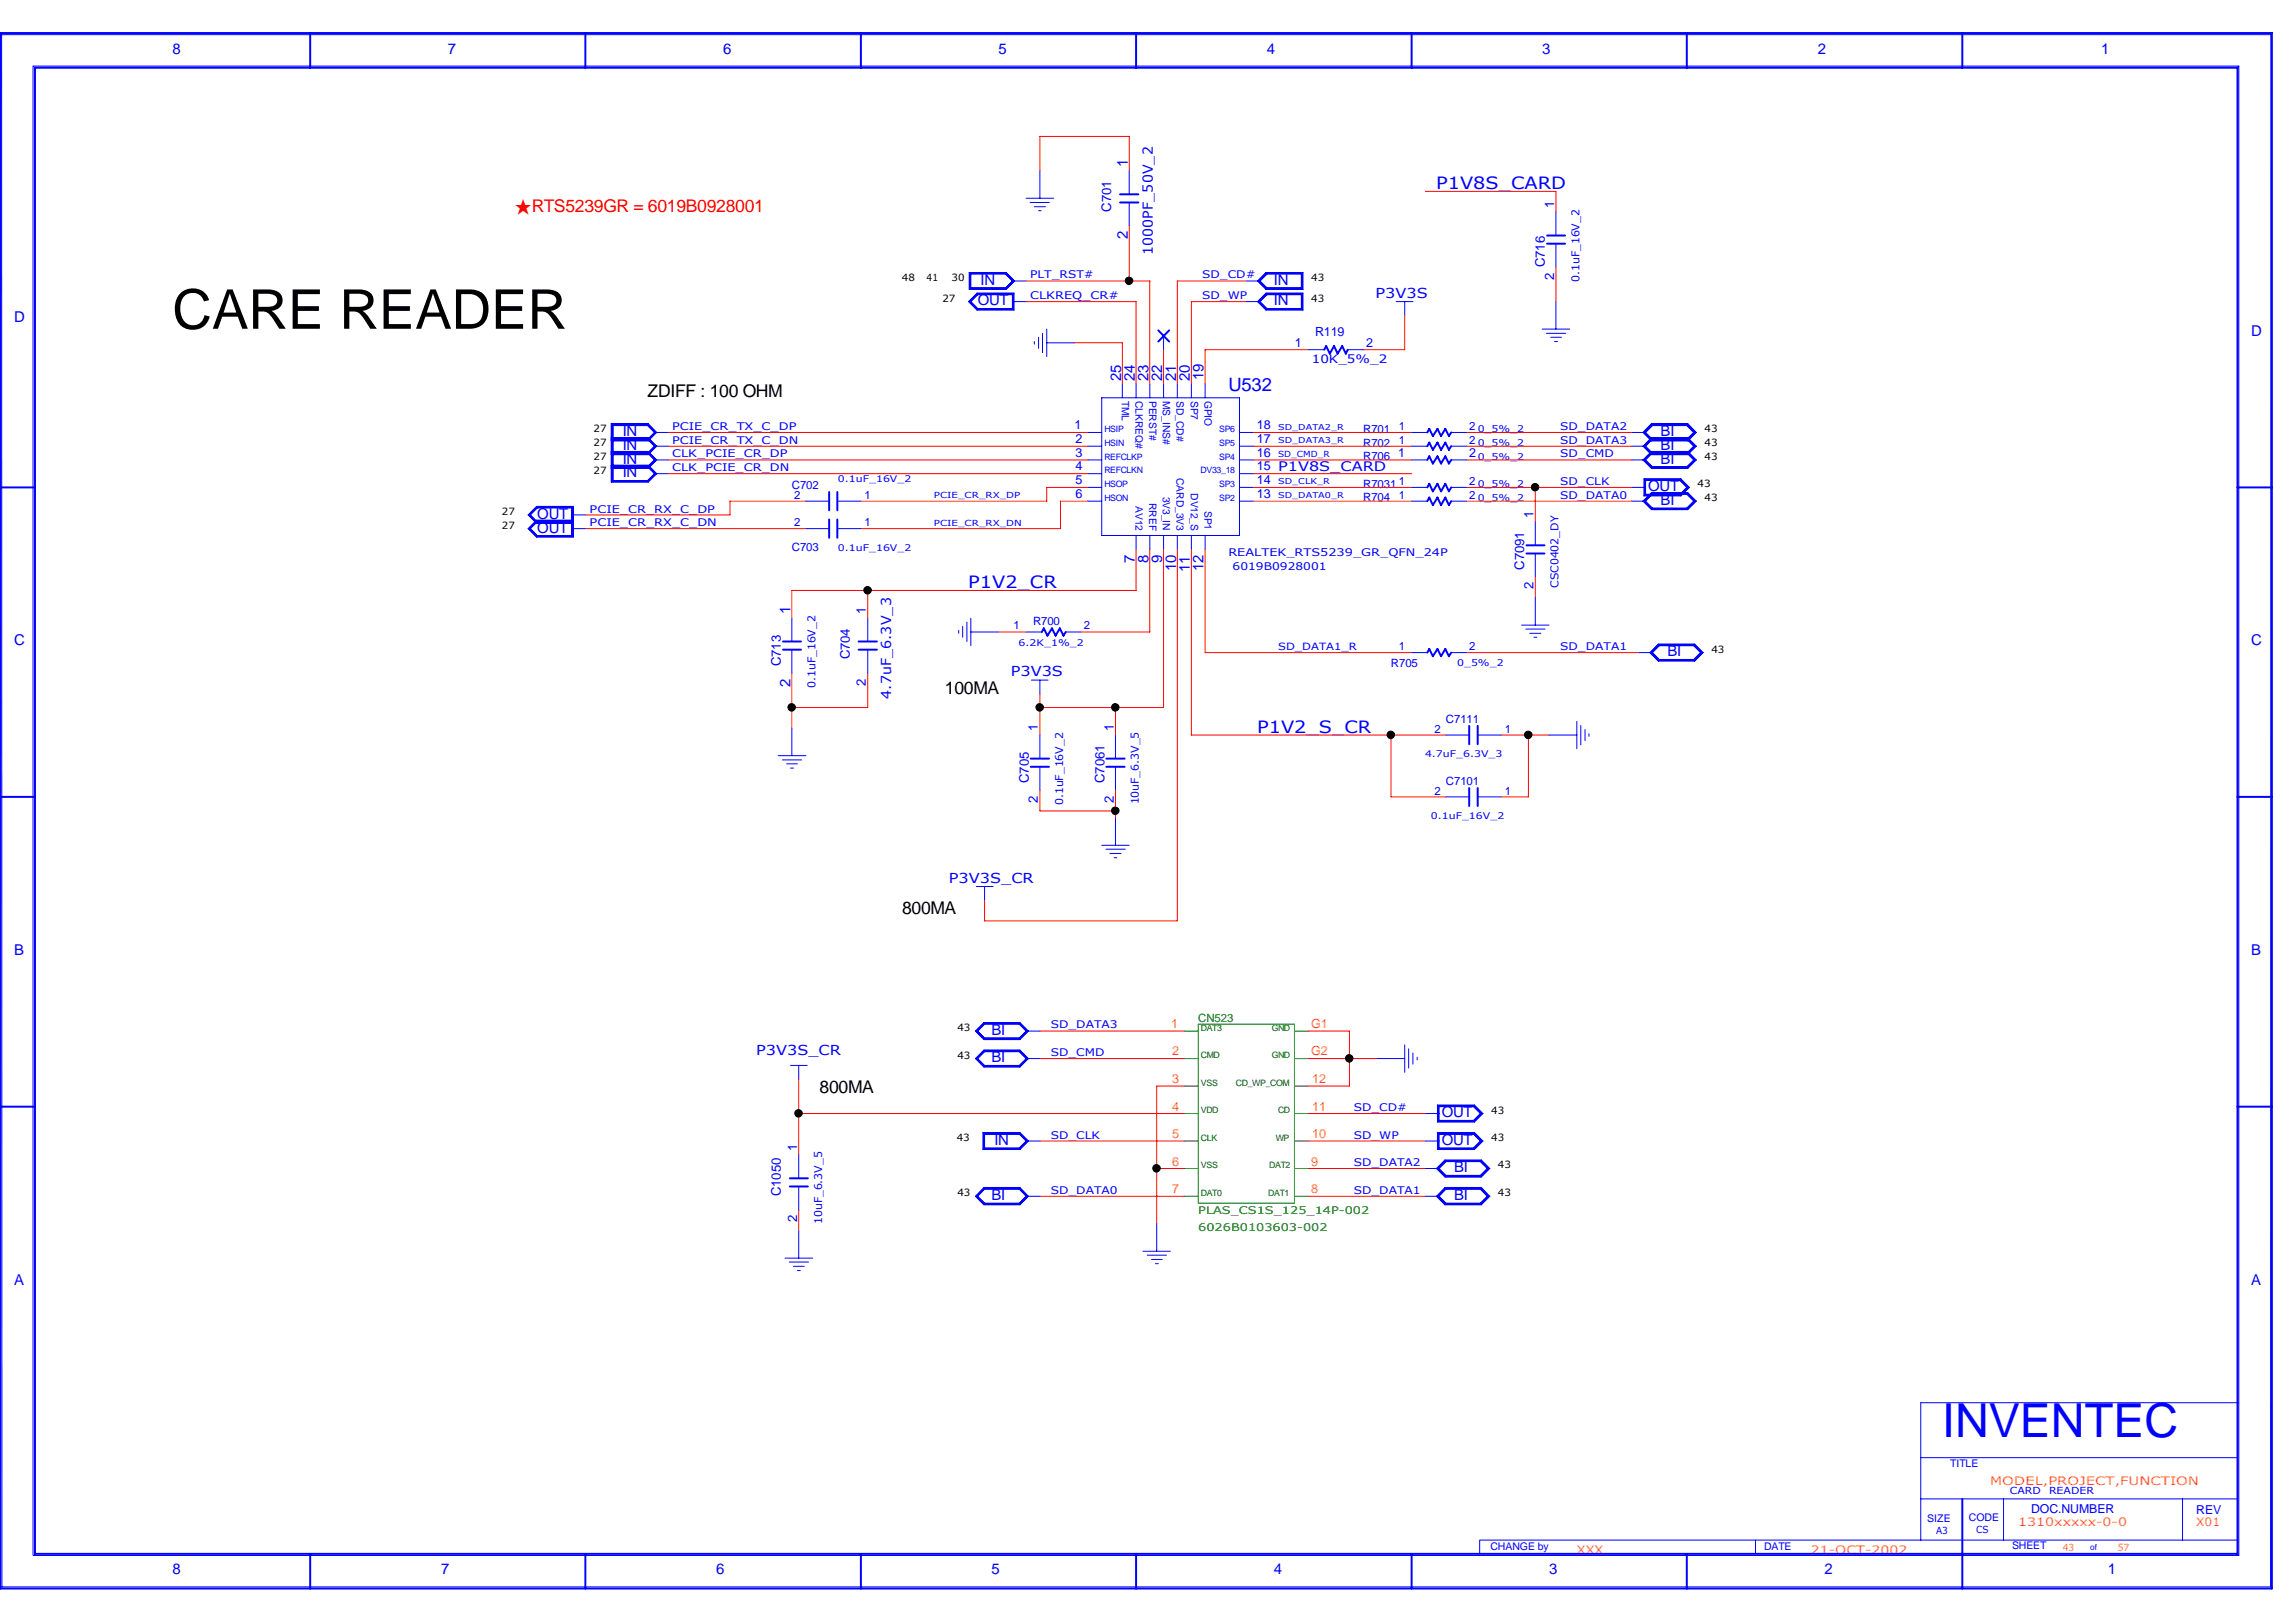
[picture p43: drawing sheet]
<svg xmlns="http://www.w3.org/2000/svg" width="297mm" height="210mm" viewBox="0 0 297 210" stroke-linecap="round" stroke-linejoin="round" font-family="sans-serif">
<defs><g id="words">
<text font-size="7.1" x="22.3" y="42.5">CARE READER</text>
<text font-size="6.1" fill="#00f" x="251.2" y="186">INVENTEC</text>
<text font-size="2.4" fill="#00f" x="158.9" y="50.6">U532</text>
<g font-size="2.3">
<text x="83.8" y="51.4">ZDIFF : 100 OHM</text>
<text x="122.3" y="89.7">100MA</text>
<text x="116.7" y="118.2">800MA</text>
<text x="106" y="141.4">800MA</text>
</g>
<text font-size="2.2" fill="#f00" x="66.6" y="27.4">★RTS5239GR = 6019B0928001</text>
<g font-size="2.2" fill="#00f">
<text x="185.8" y="24.5">P1V8S_CARD</text>
<text x="125.3" y="76.1">P1V2_CR</text>
<text x="162.6" y="94.8">P1V2_S_CR</text>
</g>
<g font-size="1.9" fill="#00f">
<text x="22.3" y="6.9">8</text>
<text x="58" y="6.9">7</text>
<text x="93.6" y="6.9">6</text>
<text x="129.2" y="6.9">5</text>
<text x="163.9" y="6.9">4</text>
<text x="199.5" y="6.9">3</text>
<text x="235.2" y="6.9">2</text>
<text x="271.8" y="6.9">1</text>
<text x="145.9" y="21.6" transform="rotate(-90 145.9 21.6)">1</text>
<text x="145.9" y="31" transform="rotate(-90 145.9 31)">2</text>
<text x="1.8" y="41.7">D</text>
<text x="126.5" y="39.5">OUT</text>
<text x="126.9" y="36.8">IN</text>
<text x="164.8" y="39.5">IN</text>
<text x="164.8" y="36.8">IN</text>
<text x="291.2" y="43.4">D</text>
<text x="145" y="49.4" transform="rotate(-90 145 49.4)">25</text>
<text x="146.8" y="49.4" transform="rotate(-90 146.8 49.4)">24</text>
<text x="148.6" y="49.4" transform="rotate(-90 148.6 49.4)">23</text>
<text x="150.4" y="49.4" transform="rotate(-90 150.4 49.4)">22</text>
<text x="152.1" y="49.4" transform="rotate(-90 152.1 49.4)">21</text>
<text x="153.9" y="49.4" transform="rotate(-90 153.9 49.4)">20</text>
<text x="155.7" y="49.2" transform="rotate(-90 155.7 49.2)">19</text>
<text x="80.6" y="60">IN</text>
<text x="80.6" y="56.4">IN</text>
<text x="80.6" y="58.2">IN</text>
<text x="214.8" y="56.4">BI</text>
<text x="214.8" y="58.2">BI</text>
<text x="214.8" y="60">BI</text>
<text x="80.6" y="61.8">IN</text>
<text x="213.2" y="63.5">OUT</text>
<text x="214.8" y="65.4">BI</text>
<text x="69.5" y="68.9">OUT</text>
<text x="69.5" y="67.1">OUT</text>
<text x="146.8" y="72.9" transform="rotate(-90 146.8 72.9)">7</text>
<text x="148.6" y="72.9" transform="rotate(-90 148.6 72.9)">8</text>
<text x="150.4" y="72.9" transform="rotate(-90 150.4 72.9)">9</text>
<text x="152.1" y="73.9" transform="rotate(-90 152.1 73.9)">10</text>
<text x="153.9" y="74" transform="rotate(-90 153.9 74)">11</text>
<text x="155.7" y="73.9" transform="rotate(-90 155.7 73.9)">12</text>
<text x="1.8" y="83.5">C</text>
<text x="102.3" y="79.5" transform="rotate(-90 102.3 79.5)">1</text>
<text x="291.2" y="83.5">C</text>
<text x="102.3" y="88.9" transform="rotate(-90 102.3 88.9)">2</text>
<text x="215.7" y="84.9">BI</text>
<text x="1.8" y="123.6">B</text>
<text x="291.2" y="123.6">B</text>
<text x="128.3" y="137.5">BI</text>
<text x="128.3" y="133.9">BI</text>
<text x="128.6" y="148.2">IN</text>
<text x="186.5" y="144.6">OUT</text>
<text x="186.5" y="148.2">OUT</text>
<text x="128.3" y="155.3">BI</text>
<text x="188.1" y="151.7">BI</text>
<text x="188.1" y="155.3">BI</text>
<text x="1.8" y="166.3">A</text>
<text x="291.2" y="166.3">A</text>
<text x="22.3" y="203.7">8</text>
<text x="57.1" y="203.7">7</text>
<text x="92.7" y="203.7">6</text>
<text x="128.3" y="203.7">5</text>
<text x="164.8" y="203.7">4</text>
<text x="200.4" y="203.7">3</text>
<text x="236" y="203.7">2</text>
<text x="272.7" y="203.7">1</text>
</g>
<g font-size="1.8" fill="#00f">
<text x="149.1" y="33" transform="rotate(-90 149.1 33)">1000PF_50V_2</text>
<text x="178" y="38.6">P3V3S</text>
<text x="130.8" y="87.5">P3V3S</text>
<text x="115.3" y="90.4" transform="rotate(-90 115.3 90.4)">4.7uF_6.3V_3</text>
<text x="122.8" y="114.3">P3V3S_CR</text>
<text x="97.8" y="136.5">P3V3S_CR</text>
</g>
<g font-size="1.7" fill="#00f">
<text x="143.8" y="27.4" transform="rotate(-90 143.8 27.4)">C701</text>
<text x="201.1" y="27" transform="rotate(-90 201.1 27)">1</text>
<text x="199.9" y="34.6" transform="rotate(-90 199.9 34.6)">C716</text>
<text x="201.1" y="36.2" transform="rotate(-90 201.1 36.2)">2</text>
<text x="198.4" y="67.1" transform="rotate(-90 198.4 67.1)">1</text>
<text x="197.2" y="73.7" transform="rotate(-90 197.2 73.7)">C7091</text>
<text x="198.4" y="76.3" transform="rotate(-90 198.4 76.3)">2</text>
<text x="112" y="79.5" transform="rotate(-90 112 79.5)">1</text>
<text x="101" y="86.2" transform="rotate(-90 101 86.2)">C713</text>
<text x="109.9" y="85.3" transform="rotate(-90 109.9 85.3)">C704</text>
<text x="112" y="88.7" transform="rotate(-90 112 88.7)">2</text>
<text x="134.3" y="94.7" transform="rotate(-90 134.3 94.7)">1</text>
<text x="144.1" y="94.7" transform="rotate(-90 144.1 94.7)">1</text>
<text x="133.1" y="101.3" transform="rotate(-90 133.1 101.3)">C705</text>
<text x="142.9" y="101.3" transform="rotate(-90 142.9 101.3)">C7061</text>
<text x="134.3" y="103.9" transform="rotate(-90 134.3 103.9)">2</text>
<text x="144.1" y="103.9" transform="rotate(-90 144.1 103.9)">2</text>
<text x="103.1" y="149" transform="rotate(-90 103.1 149)">1</text>
<text x="101" y="154.8" transform="rotate(-90 101 154.8)">C1050</text>
<text x="103.1" y="158.2" transform="rotate(-90 103.1 158.2)">2</text>
</g>
<g font-size="1.6" fill="#00f">
<text x="167.5" y="44.9">1</text>
<text x="170.1" y="43.4">R119</text>
<text x="176.7" y="44.9">2</text>
<text x="139" y="55.5">1</text>
<text x="139.1" y="59.1">3</text>
<text x="139.1" y="57.3">2</text>
<text x="162.6" y="55.5">18</text>
<text x="162.6" y="57.3">17</text>
<text x="162.6" y="59.1">16</text>
<text x="180.9" y="59.1">1</text>
<text x="190.1" y="59.1">2</text>
<text x="139.1" y="60.9">4</text>
<text x="139.1" y="62.7">5</text>
<text x="139.1" y="64.4">6</text>
<text x="162.6" y="62.7">14</text>
<text x="162.6" y="64.4">13</text>
<text x="162.6" y="60.9">15 P1V8S_CARD</text>
<text x="262.8" y="195.8">DOC.NUMBER</text>
<text x="284.1" y="195.9">REV</text>
</g>
<g font-size="1.6" fill="#ff8c00">
<text x="151.5" y="133">1</text>
<text x="151.6" y="136.6">2</text>
<text x="169.6" y="136.6">G2</text>
<text x="169.6" y="133">G1</text>
<text x="151.6" y="143.7">4</text>
<text x="151.6" y="140.2">3</text>
<text x="169.8" y="140.2">12</text>
<text x="169.8" y="143.7">11</text>
<text x="151.6" y="147.3">5</text>
<text x="169.8" y="147.3">10</text>
<text x="151.6" y="154.4">7</text>
<text x="151.6" y="150.8">6</text>
<text x="169.6" y="150.8">9</text>
<text x="169.6" y="154.4">8</text>
</g>
<g font-size="1.5" fill="#00f">
<text x="169.7" y="47">10K_5%_2</text>
<text x="176.4" y="59.6">R706</text>
<text x="176.4" y="56">R701</text>
<text x="176.4" y="57.8">R702</text>
<text x="181" y="55.6">1</text>
<text x="181" y="57.4">1</text>
<text x="190.1" y="55.6">2</text>
<text x="190.1" y="57.4">2</text>
<text x="102.4" y="63.3">C702</text>
<text x="102.7" y="64.5">2</text>
<text x="111.8" y="64.5">1</text>
<text x="176.4" y="63.1">R7031</text>
<text x="176.4" y="64.9">R704</text>
<text x="181" y="62.7">1</text>
<text x="181" y="64.5">1</text>
<text x="190.1" y="62.7">2</text>
<text x="190.1" y="64.5">2</text>
<text x="102.4" y="71.3">C703</text>
<text x="102.7" y="68.1">2</text>
<text x="111.8" y="68.1">1</text>
<text x="131.1" y="81.4">1</text>
<text x="133.6" y="80.9">R700</text>
<text x="140.2" y="81.4">2</text>
<text x="180" y="86.3">R705</text>
<text x="181" y="84.1">1</text>
<text x="190.1" y="84.1">2</text>
<text x="185.6" y="94.8">2</text>
<text x="187.1" y="93.6">C7111</text>
<text x="194.7" y="94.8">1</text>
<text x="187.1" y="101.6">C7101</text>
<text x="185.6" y="102.8">2</text>
<text x="194.7" y="102.8">1</text>
</g>
<text font-size="1.5" fill="#008000" x="155" y="132.2">CN523</text>
<g font-size="1.5" fill="#ff8c00">
<text x="257.4" y="192.2">MODEL,PROJECT,FUNCTION</text>
<text x="261.1" y="197.5">1310xxxxx-0-0</text>
<text x="284.1" y="197.5">X01</text>
<text x="204" y="201.1">XXX</text>
<text x="234.3" y="201.1">21-OCT-2002</text>
</g>
<g font-size="1.4" fill="#00f">
<text x="133.3" y="36">PLT_RST#</text>
<text x="133.3" y="38.7">CLKREQ_CR#</text>
<text x="155.5" y="36">SD_CD#</text>
<text x="155.5" y="38.7">SD_WP</text>
<text x="204.3" y="36.5" transform="rotate(-90 204.3 36.5)">0.1uF_16V_2</text>
<text x="86.9" y="55.6">PCIE_CR_TX_C_DP</text>
<text x="86.9" y="57.4">PCIE_CR_TX_C_DN</text>
<text x="86.9" y="59.2">CLK_PCIE_CR_DP</text>
<text x="201.8" y="55.6">SD_DATA2</text>
<text x="201.8" y="57.4">SD_DATA3</text>
<text x="201.8" y="59.2">SD_CMD</text>
<text x="86.9" y="61">CLK_PCIE_CR_DN</text>
<text x="201.8" y="64.5">SD_DATA0</text>
<text x="201.8" y="62.7">SD_CLK</text>
<text x="76.3" y="66.3">PCIE_CR_RX_C_DP</text>
<text x="76.3" y="68.1">PCIE_CR_RX_C_DN</text>
<text x="158.9" y="72">REALTEK_RTS5239_GR_QFN_24P</text>
<text x="159.5" y="73.8">6019B0928001</text>
<text x="201.6" y="76.1" transform="rotate(-90 201.6 76.1)">CSC0402_DY</text>
<text x="105.5" y="89" transform="rotate(-90 105.5 89)">0.1uF_16V_2</text>
<text x="201.8" y="84.1">SD_DATA1</text>
<text x="137.5" y="104.2" transform="rotate(-90 137.5 104.2)">0.1uF_16V_2</text>
<text x="147.3" y="104.1" transform="rotate(-90 147.3 104.1)">10uF_6.3V_5</text>
<text x="135.9" y="133.1">SD_DATA3</text>
<text x="135.9" y="136.7">SD_CMD</text>
<text x="175.1" y="143.8">SD_CD#</text>
<text x="135.9" y="147.4">SD_CLK</text>
<text x="175.1" y="147.4">SD_WP</text>
<text x="135.9" y="154.5">SD_DATA0</text>
<text x="175.1" y="150.9">SD_DATA2</text>
<text x="175.1" y="154.5">SD_DATA1</text>
<text x="106.4" y="158.4" transform="rotate(-90 106.4 158.4)">10uF_6.3V_5</text>
<text x="252.3" y="189.9">TITLE</text>
<text x="249.3" y="197">SIZE</text>
<text x="254.7" y="196.8">CODE</text>
<text x="192.8" y="200.6">CHANGE by</text>
<text x="228.2" y="200.6">DATE</text>
<text x="260.3" y="200.4">SHEET</text>
</g>
<g font-size="1.4" fill="#008000">
<text x="155" y="159.3">6026B0103603-002</text>
<text x="155" y="157.1">PLAS_CS1S_125_14P-002</text>
</g>
<g font-size="1.3">
<text x="116.7" y="36.4">48</text>
<text x="119.9" y="36.4">41</text>
<text x="121.9" y="39">27</text>
<text x="123.1" y="36.4">30</text>
<text x="169.6" y="39">43</text>
<text x="169.6" y="36.4">43</text>
<text x="76.8" y="57.7">27</text>
<text x="76.8" y="59.5">27</text>
<text x="76.8" y="56">27</text>
<text x="220.5" y="57.7">43</text>
<text x="220.5" y="59.5">43</text>
<text x="220.5" y="56">43</text>
<text x="76.8" y="61.3">27</text>
<text x="219.6" y="63.1">43</text>
<text x="220.5" y="64.9">43</text>
<text x="64.9" y="68.4">27</text>
<text x="64.9" y="66.6">27</text>
<text x="221.4" y="84.5">43</text>
<text x="123.9" y="137">43</text>
<text x="123.9" y="133.4">43</text>
<text x="123.8" y="147.7">43</text>
<text x="192.9" y="147.7">43</text>
<text x="192.9" y="144.1">43</text>
<text x="123.9" y="154.8">43</text>
<text x="193.8" y="154.8">43</text>
<text x="193.8" y="151.2">43</text>
</g>
<g font-size="1.3" fill="#00f">
<text x="145.1" y="51.9" transform="rotate(90 145.1 51.9)">TML</text>
<text x="146.9" y="51.9" transform="rotate(90 146.9 51.9)">CLKREQ#</text>
<text x="148.7" y="51.9" transform="rotate(90 148.7 51.9)">PERST#</text>
<text x="150.4" y="51.9" transform="rotate(90 150.4 51.9)">MS_INS#</text>
<text x="152.2" y="51.9" transform="rotate(90 152.2 51.9)">SD_CD#</text>
<text x="154" y="51.9" transform="rotate(90 154 51.9)">SP7</text>
<text x="155.8" y="51.9" transform="rotate(90 155.8 51.9)">GPIO</text>
<text x="146.9" y="65.5" transform="rotate(90 146.9 65.5)">AV12</text>
<text x="148.7" y="65.1" transform="rotate(90 148.7 65.1)">RREF</text>
<text x="150.4" y="64.3" transform="rotate(90 150.4 64.3)">3V3_IN</text>
<text x="152.2" y="61.8" transform="rotate(90 152.2 61.8)">CARD_3V3</text>
<text x="154" y="63.8" transform="rotate(90 154 63.8)">DV12_S</text>
<text x="155.8" y="66.1" transform="rotate(90 155.8 66.1)">SP1</text>
<text x="165.4" y="84.1">SD_DATA1_R</text>
<text x="260" y="193.4">CARD</text>
<text x="265.1" y="193.4">READER</text>
<text x="250.5" y="198.5">A3</text>
<text x="255.6" y="198.4">CS</text>
</g>
<g font-size="1.3" fill="#ff8c00">
<text x="266.9" y="200.7">43</text>
<text x="274" y="200.7">57</text>
</g>
<g font-size="1.2" fill="#00f">
<text x="191.2" y="59.5">0_5%_2</text>
<text x="191.2" y="56">0_5%_2</text>
<text x="191.2" y="57.7">0_5%_2</text>
<text x="108.4" y="62.4">0.1uF_16V_2</text>
<text x="191.2" y="63.1">0_5%_2</text>
<text x="191.2" y="64.9">0_5%_2</text>
<text x="108.4" y="71.3">0.1uF_16V_2</text>
<text x="131.8" y="83.6">6.2K_1%_2</text>
<text x="188.5" y="86.2">0_5%_2</text>
<text x="184.4" y="98">4.7uF_6.3V_3</text>
<text x="185.1" y="106">0.1uF_16V_2</text>
</g>
<g font-size="1.1" fill="#00f">
<text x="142.9" y="59.5">REFCLKP</text>
<text x="142.9" y="55.9">HSIP</text>
<text x="142.9" y="57.7">HSIN</text>
<text x="157.7" y="55.9">SP6</text>
<text x="157.7" y="57.7">SP5</text>
<text x="157.7" y="59.5">SP4</text>
<text x="165.4" y="59.1">SD_CMD_R</text>
<text x="120.8" y="64.5">PCIE_CR_RX_DP</text>
<text x="142.9" y="61.3">REFCLKN</text>
<text x="142.9" y="63">HSOP</text>
<text x="142.9" y="64.8">HSON</text>
<text x="155.3" y="61.3">DV33_18</text>
<text x="157.7" y="63">SP3</text>
<text x="157.7" y="64.8">SP2</text>
<text x="120.8" y="68.1">PCIE_CR_RX_DN</text>
<text x="270.4" y="200.6">of</text>
</g>
<g font-size="1.1" fill="#008000">
<text x="155.4" y="133.4">DAT3</text>
<text x="155.4" y="136.9">CMD</text>
<text x="164.5" y="136.9">GND</text>
<text x="164.5" y="133.4">GND</text>
<text x="155.4" y="140.5">VSS</text>
<text x="159.9" y="140.5">CD_WP_COM</text>
<text x="155.4" y="144.1">VDD</text>
<text x="155.4" y="147.6">CLK</text>
<text x="165.1" y="147.6">WP</text>
<text x="165.4" y="144.1">CD</text>
<text x="155.4" y="154.8">DAT0</text>
<text x="155.4" y="151.2">VSS</text>
<text x="164.1" y="154.8">DAT1</text>
<text x="164.2" y="151.2">DAT2</text>
</g>
<g font-size="1" fill="#00f">
<text x="165.4" y="55.6">SD_DATA2_R</text>
<text x="165.4" y="57.4">SD_DATA3_R</text>
<text x="165.4" y="64.5">SD_DATA0_R</text>
<text x="165.4" y="62.7">SD_CLK_R</text>
</g>
</g></defs>
<g fill="none" stroke="#008000" stroke-width=".13">
<path d="M153.2 137h1.8M153.2 133.4h1.8M155 132.5h12.5v23.2h-12.5zM167.5 137h1.7M167.5 133.4h1.7M153.2 140.5h1.8M153.2 151.2h1.8M153.2 144.1h1.8M153.2 147.7h1.8M153.2 154.8h1.8M167.5 140.5h1.7M167.5 151.2h1.7"/>
<path d="M167.5 144.1h1.7M167.5 147.7h1.7M167.5 154.8h1.7"/>
</g>
<g fill="none" stroke="#f00" stroke-width=".13">
<path d="M132.8 39h14.2v10.7M132.8 36.4h16v13.3M134.5 22.1v-4.4h11.6v4.4M146.1 29.2v7.2M161.2 39h-7.1v10.7M161.2 36.4h-8.9v13.3M184.4 24.8h16.9v2.6M201.3 34.6v4.4M86.4 59.5h54.4M86.4 57.7h54.4M86.4 56h54.4M139 44.4h6.2v5.3"/>
<path d="M150.5 45.3v4.4M162.1 59.5h20.5M162.1 57.7h20.5M162.1 56h20.5M169.2 45.3h-13.3v4.4M181.7 40.8v4.5h-5.3M189.7 59.5h21.4M189.7 57.7h21.4M189.7 56h21.4M75.7 68.4h28.6M86.4 61.3h54.4M104.3 64.9h-9.9v1.7h-18.7"/>
<path d="M112.3 76.4v3.6M140.8 63.1h-5.4v1.8h-24M140.8 64.9h-3.6v3.5h-25.8M147 71.1v5.3h-44.6v3.6M148.8 71.1v10.7h-8.9M150.5 71.1v20.5h-16M152.3 71.1v48.1h-24.9v-2.7M154.1 71.1v24h33M155.9 71.1v13.4h26.7M162.1 64.9h20.5M162.1 63.1h20.5M162.1 61.3h20.5"/>
<path d="M189.7 64.9h21.4M189.7 63.1h21.4M198.6 63.1v4.4M198.6 74.6v2.7M102.4 87.1v7.1M112.3 87.1v4.5h-9.9M129.2 81.8h3.6M134.5 89.8v5.3M144.3 91.6v3.5M180 95.1v8h7.1M189.7 84.5h22.3M194.2 95.1h6.2"/>
<path d="M197.7 95.1v8h-3.5M134.5 102.2v2.7h9.8M144.3 102.2v3.6M103.3 139.7v9.7M134.5 133.4h18.7M134.5 137h18.7M169.2 133.4h5.4v7.1h-5.4M169.2 137h8.9M103.3 144.1h49.9M103.3 156.6v2.7M134.5 147.7h18.7M134.5 154.8h18.7"/>
<path d="M149.6 151.2h3.6M153.2 140.5h-3.6v17.9M169.2 147.7h15.2M169.2 151.2h15.2M169.2 154.8h15.2M169.2 144.1h15.2"/>
</g>
<g fill="none" stroke="#00f" stroke-width=".13">
<path d="M.2 4.4l.1 201M.3 4.5h293.4M4.3 8.6v192.7M4.3 8.6h285.3v192.7h-285.3M293.8 4.5l-.1 200.9h-293.4M125.3 39l1.1-1.1h4.8v2.2h-4.8zM125.4 35.3h4.8l1.1 1.1-1.1 1.1h-4.8zM125.4 39l1-1h4.7v2h-4.7zM125.5 35.3h4.6l1.1 1.1-1.1 1h-4.6zM125.5 39l1-.9h4.5v1.9h-4.5zM125.6 35.4h4.5l1 1-1 .9h-4.5zM125.6 35.5h4.5l.9 .9-.9 .9h-4.5z"/>
<path d="M125.6 39l.9-.9h4.5v1.8h-4.5zM131 36.4h1.8M131 39h1.8M132.8 25.7h3.5M133.3 26.2h2.5M133.8 26.8h1.5M134.4 27.3h.3M134.5 22.1v3.6M146.1 22.1v3M146.1 26.2v3M161.2 36.4h1.8M161.2 39h1.8"/>
<path d="M162.7 39l1.1-1.1h4.8v2.2h-4.8zM162.9 36.4l1-1h4.5v1.9h-4.5zM162.9 39l1-.9h4.5v1.9h-4.5zM163 39l.9-.9h4.5v1.8h-4.5zM163.8 35.3h4.8v2.2h-4.8l-1.1-1.1zM163.8 35.3h4.7v2.1h-4.7l-1-1zM163.8 38h4.7v2h-4.7l-1-1zM163.9 35.5h4.5v1.8h-4.5l-.9-.9zM180.6 39h2.2M181.7 39v1.8M201.3 27.4v3.1M201.3 31.5v3.1"/>
<path d="M201.3 39v3.6M79.1 58.4h4.8l1.1 1.1-1.1 1.1h-4.8M79.1 56.6h4.8l1.1 1.1-1.1 1.1h-4.8M79.1 57.1h4.8l1.1-1.1-1.1-1.2h-4.8v7.6h4.8l1.1-1.1-1.1-1.1h-4.8M79.2 58.5h4.6l1.1 1-1.1 1h-4.6M79.2 56.7h4.6l1.1 1-1.1 1.1h-4.6M79.2 57h4.6l1.1-1-1.1-1.1h-4.6v7.4h4.6l1.1-1-1.1-1.1h-4.6M79.2 58.5h4.6l.9 1-.9 1h-4.6M79.2 56.8h4.6l.9 .9-.9 1h-4.6M79.2 56.9h4.6l.9-.9-.9-1h-4.6v7.2h4.6l.9-.9-.9-1h-4.6M79.3 58.6h4.5M79.3 56.9h4.5"/>
<path d="M83.8 56.9l.9 .8M83.8 58.6l.9 .9M84.7 56l-.9-.9h-4.5v7.1h4.5l.9-.9M84.7 59.5h1.7M84.7 57.7h1.7M84.7 56h1.7M84.7 57.7l-.9 .9M84.7 56l-.9 .9M84.7 59.5l-.9 .9M133.8 44.2v.3M134.4 43.6v1.5M134.9 43.1v2.5"/>
<path d="M135.4 42.6v3.5M135.4 44.4h3.6M140.8 59.5h1.7M140.8 57.7h1.7M140.8 56h1.7M142.5 51.5h17.9v17.8h-17.9zM145.2 49.7v1.8M147 49.7v1.8M148.8 49.7v1.8M150.5 43.5v1.8M150.5 49.7v1.8M152.3 49.7v1.8"/>
<path d="M154.1 49.7v1.8M155.9 49.7v1.8M160.4 59.5h1.7M160.4 57.7h1.7M160.4 56h1.7M169.2 45.3h2.1M174.4 45.3h2M182.6 59.5h2.1M182.6 57.7h2.1M182.6 56h2.1M187.7 59.5h2M187.7 57.7h2"/>
<path d="M187.7 56h2M199.5 42.6h3.6M200.1 43.1h2.5M200.6 43.6h1.4M201.1 44.2h.4M211.1 59.5h1.8M211.1 57.7h1.8M211.1 56h1.8M212.6 59.5l1.1-1.1h4.7l1.1 1.1-1.1 1.1h-4.7zM212.6 57.7l1.1-1.1h4.7l1.1 1.1-1.1 1.1h-4.7zM212.8 59.5l.9-1h4.6l.9 1-.9 1h-4.6zM212.8 57.7l.9-.9h4.6l.9 .9-.9 1h-4.6z"/>
<path d="M212.8 56l.9-1h4.6l.9 1-.9 .9h-4.6zM212.9 57.7l.9 .9M212.9 56l.9-.9h4.4l.9 .9-.9 .9M212.9 56l.9 .9M213.7 54.8h4.7l1.1 1.2-1.1 1.1h-4.7l-1.1-1.1zM213.7 58.5h4.6l1 1-1 1h-4.6l-1-1zM213.7 56.7h4.6l1 1-1 1.1h-4.6l-1-1.1zM213.7 54.9h4.6l1 1.1-1 1h-4.6l-1-1zM213.8 58.6h4.4M213.8 58.6l-.9 .9M213.8 56.9h4.4M213.8 56.9l-.9 .8"/>
<path d="M218.2 58.6l.9 .9-.9 .9h-4.4l-.9-.9M218.2 56.9l.9 .8-.9 .9M68.6 66.6l.9-.9h4.5v3.6h-4.5l-.9-.9 .9-.9zM69.5 67.5h4.5M74 68.4h1.7M74 66.6h1.7M74 67.4h-4.5l-1 1 1 1h4.5v-3.7h-4.5l-1 .9 1 1h4.5M74.1 67.4h-4.7l-1 1 1 1h4.7v-3.8h-4.7l-1 1 1 1h4.7M74.2 67.3h-4.8l-1.1 1.1 1.1 1.1h4.8v-4h-4.8l-1.1 1.1 1.1 1.1h4.8M79.3 60.4h4.5M83.8 60.4l.9 .9M84.7 61.3h1.7"/>
<path d="M104.3 68.4h3M104.3 64.9h3M108.3 68.4h3.1M108.3 64.9h3.1M140.8 64.9h1.7M140.8 63.1h1.7M140.8 61.3h1.7M147 69.3v1.8M148.8 69.3v1.8M150.5 69.3v1.8M152.3 69.3v1.8M154.1 69.3v1.8"/>
<path d="M155.9 69.3v1.8M160.4 64.9h1.7M160.4 63.1h1.7M160.4 61.3h1.7M182.6 64.9h2.1M182.6 63.1h2.1M187.7 64.9h2M187.7 63.1h2M198.6 67.5v3.1M198.6 71.6v3M198.6 77.3v3.6M211.1 64.9h1.8"/>
<path d="M211.1 63.1h1.8M212.6 64.9l1.1-1.1h4.7l1.1 1.1-1.1 1.1h-4.7zM212.7 62h4.8l1.1 1.1-1.1 1.1h-4.8zM212.8 64.9l.9-1h4.6l.9 1-.9 .9h-4.6zM212.8 62h4.6l1 1.1-1 1h-4.6zM212.8 62.1h4.6l1 1-1 1h-4.6zM213.7 63.8h4.6l1 1.1-1 1h-4.6l-1-1zM213.8 64l-.9 .9M217.3 64l.9-.9-.9-.9h-4.4v1.8h5.3l.9 .9-.9 .8h-4.4l-.9-.8M100.7 97.8h3.6M101.2 98.3h2.5M101.8 98.8h1.4"/>
<path d="M102.3 99.4h.4M102.4 80v3M102.4 84.1v3M102.4 94.2v3.6M112.3 80v3M112.3 84.1v3M124 81.6v.4M124.5 81.1v1.4M125.1 80.5v2.5M125.6 81.8h3.6M125.6 80v3.6M132.8 81.8h2"/>
<path d="M133.4 88h2.2M134.5 88v1.8M134.5 95.1v3.1M134.5 99.2v3M137.9 81.8h2M144.3 95.1v3.1M144.3 99.2v3M182.6 84.5h2.1M187.1 95.1h3M187.7 84.5h2M191.2 95.1h3M196.8 80.9h3.6"/>
<path d="M197.4 81.4h2.5M197.9 82h1.4M198.5 82.5h.3M200.4 95.1h3.6M204 93.3v3.6M204.5 93.9v2.5M205.1 94.4v1.4M205.6 95v.3M212 84.5h1.8M213.4 84.5l1.1-1.1h4.7l1.1 1.1-1.1 1.1h-4.7zM213.7 84.5l.9-1h4.6l.9 1-.9 .9h-4.6zM214.6 83.4h4.6l1 1.1-1 1h-4.6l-1-1z"/>
<path d="M214.7 83.6h4.4l.9 .9-.9 .8h-4.4l-.9-.8zM126.3 114.7h2.2M127.4 114.7v1.8M142.5 109.4h3.6M143.1 109.9h2.5M143.6 110.4h1.4M144.1 111h.4M144.3 105.8v3.6M187.1 103.1h3M191.2 103.1h3M102.3 137.9h2.1M103.3 137.9v1.8"/>
<path d="M126.2 133.4l1.1-1.1h4.6l1.2 1.1-1.2 1.1h-4.6zM126.2 137l1.1-1.1h4.6l1.2 1.1-1.2 1.1h-4.6zM126.3 133.4l1-1h4.6l1.1 1-1.1 1.1h-4.6zM126.4 133.4l1-.9h4.5l.9 .9-.9 1h-4.5zM126.4 137l1-1h4.5l.9 1-.9 1h-4.5zM126.5 133.4l.9-.9h4.5l.9 .9-.9 .9h-4.5zM126.5 137l.9-.9h4.5l.9 .9-.9 .9h-4.5zM127.3 135.9h4.6l1.1 1.1-1.1 1h-4.6l-1-1zM132.8 137h1.7M132.8 133.4h1.7M178.1 137h3.6M181.7 135.2v3.6"/>
<path d="M182.2 135.7v2.5M182.8 136.3v1.4M183.3 136.8v.4M103.3 149.4v3.1M103.3 153.5v3.1M103.3 159.3v3.5M127.2 146.6h4.7l1.2 1.1-1.2 1.1h-4.7zM127.3 146.6h4.6l1.1 1.1-1.1 1h-4.6zM127.3 153.7h4.6l1.2 1.1-1.2 1.1h-4.6l-1.1-1.1zM127.3 153.8h4.6l1.1 1-1.1 1h-4.6l-1-1zM127.3 146.7h4.6l.9 1-.9 .9h-4.6zM127.4 146.8h4.5l.9 .9-.9 .8h-4.5z"/>
<path d="M127.4 153.9h4.5l.9 .9-.9 .9h-4.5l-.9-.9zM127.4 153.8h4.5l.9 1-.9 .9h-4.5l-1-.9zM132.8 154.8h1.7M132.8 147.7h1.7M149.6 158.4v3.5M184.4 154.8h1.8M184.4 151.2h1.8M184.4 147.7h1.8M184.4 144.1h1.8M185.8 151.2l1.1-1.1h4.7l1.1 1.1-1.1 1.1h-4.7zM186 151.2l1-1h4.6l1 1-1 1.1h-4.6zM186 143h4.8l1.1 1.1-1.1 1.1h-4.8z"/>
<path d="M186 146.6h4.8l1.1 1.1-1.1 1.1h-4.8zM186 146.6h4.7l1 1.1-1 1h-4.7zM186 143.1h4.7l1 1-1 1h-4.7zM186.1 154.8l.9-1h4.6l.9 1-.9 .9h-4.6zM186.1 151.2l.9-.9h4.6l.9 .9-.9 1h-4.6zM186.1 146.7h4.6l.9 1-.9 .9h-4.6zM186.1 143.1h4.6l.9 1-.9 1h-4.6zM186.2 151.2l.9-.9h4.4l.9 .9-.9 .9h-4.4zM186.2 146.8h4.4l.9 .9-.9 .8h-4.4zM186.2 143.2h4.4l.9 .9-.9 .9h-4.4zM186.9 153.7h4.7l1.1 1.1-1.1 1.1h-4.7l-1.1-1.1zM187 153.8h4.6l1 1-1 1h-4.6l-1-1z"/>
<path d="M187.1 153.9h4.4l.9 .9-.9 .9h-4.4l-.9-.9zM101.6 162.8h3.6M102.1 163.3h2.5M102.7 163.9h1.4M103.2 164.4h.3M147.9 161.9h3.5M148.4 162.4h2.5M149 163h1.4M149.5 163.5h.4M191.4 199.3v1.8M191.5 199.3h98M227.1 199.3v1.8"/>
<path d="M248.5 181.5v17.8M248.5 194h41M248.5 188.6h41M248.6 181.5h41M259.2 194v5.3M282.4 194v5.3"/>
</g>
<g fill="none" stroke="#00f" stroke-width=".25">
<path d="M0 4.3h293.9v201.3h-293.9zM40.1 4.3v4.5M75.7 4.3v4.5M111.4 4.3v4.5M147 4.3v4.5M182.6 4.3v4.5M218.2 4.3v4.5M253.9 4.3v4.5M289.5 8.8h-285v192.3h285M289.5 8.7v192.4M144.9 25.1h2.4M144.9 26.2h2.4"/>
<path d="M200.1 30.5h2.4M200.1 31.5h2.4M149.9 42.8l1.4 1.4M151.3 42.8l-1.4 1.4M171.3 45.3l.3-.5 .4 1 .6-1 .5 1 .5-1 .5 1 .3-.5M184.7 57.7l.2-.4 .5 .9 .6-.9 .4 .9 .6-.9 .4 .9 .3-.5M184.7 56l.2-.5 .5 .9 .6-.9 .4 .9 .6-.9 .4 .9 .3-.4M184.7 59.5l.2-.4 .5 .9 .6-.9 .4 .9 .6-.9 .4 .9 .3-.5M0 63.1h4.5M107.3 63.7v2.3M107.3 67.2v2.4M108.3 63.7v2.3"/>
<path d="M108.3 67.2v2.4M184.7 64.9l.2-.5 .5 1 .6-1 .4 1 .6-1 .4 1 .3-.5M184.7 63.1l.2-.5 .5 1 .6-1 .4 1 .6-1 .4 1 .3-.5M197.5 70.6h2.3M197.5 71.6h2.3M289.5 63.1h4.4M101.3 83h2.3M101.3 84.1h2.3M111.1 83h2.3M111.1 84.1h2.3M133.3 98.2h2.4M133.3 99.2h2.4"/>
<path d="M134.8 81.8l.2-.5 .5 1 .6-1 .5 1 .5-1 .5 1 .3-.5M143.1 98.2h2.4M143.1 99.2h2.4M184.7 84.5l.2-.5 .5 .9 .6-.9 .4 .9 .6-.9 .4 .9 .3-.4M190.1 93.9v2.4M191.2 93.9v2.4M0 103.1h4.5M190.1 102v2.3M191.2 102v2.3M289.5 103.1h4.4M0 143.2h4.5M102.2 152.5h2.3"/>
<path d="M102.2 153.5h2.3M289.5 143.2h4.4M253.9 194v11.6M40.1 201.1v4.5M75.7 201.1v4.5M111.4 201.1v4.5M147 201.1v4.5M182.6 201.1v4.5M218.2 201.1v4.5"/>
</g>
<g fill="#000">
<circle cx="146.1" cy="36.3" r=".49"/>
<circle cx="112.2" cy="76.4" r=".49"/>
<circle cx="198.6" cy="63.1" r=".49"/>
<circle cx="102.4" cy="91.5" r=".49"/>
<circle cx="134.5" cy="91.5" r=".49"/>
<circle cx="144.3" cy="91.5" r=".49"/>
<circle cx="179.9" cy="95.1" r=".49"/>
<circle cx="197.7" cy="95.1" r=".49"/>
<circle cx="144.3" cy="104.9" r=".49"/>
<circle cx="174.6" cy="137" r=".49"/>
<circle cx="103.3" cy="144.1" r=".49"/>
<circle cx="149.6" cy="151.2" r=".49"/>
</g>
<g fill="none" stroke="#000" stroke-width=".13">
<circle cx="146.1" cy="36.3" r=".49"/>
<circle cx="112.2" cy="76.4" r=".49"/>
<circle cx="198.6" cy="63.1" r=".49"/>
<circle cx="102.4" cy="91.5" r=".49"/>
<circle cx="134.5" cy="91.5" r=".49"/>
<circle cx="144.3" cy="91.5" r=".49"/>
<circle cx="179.9" cy="95.1" r=".49"/>
<circle cx="197.7" cy="95.1" r=".49"/>
<circle cx="144.3" cy="104.9" r=".49"/>
<circle cx="174.6" cy="137" r=".49"/>
<circle cx="103.3" cy="144.1" r=".49"/>
<circle cx="149.6" cy="151.2" r=".49"/>
</g>
<use href="#words"/>
</svg>
